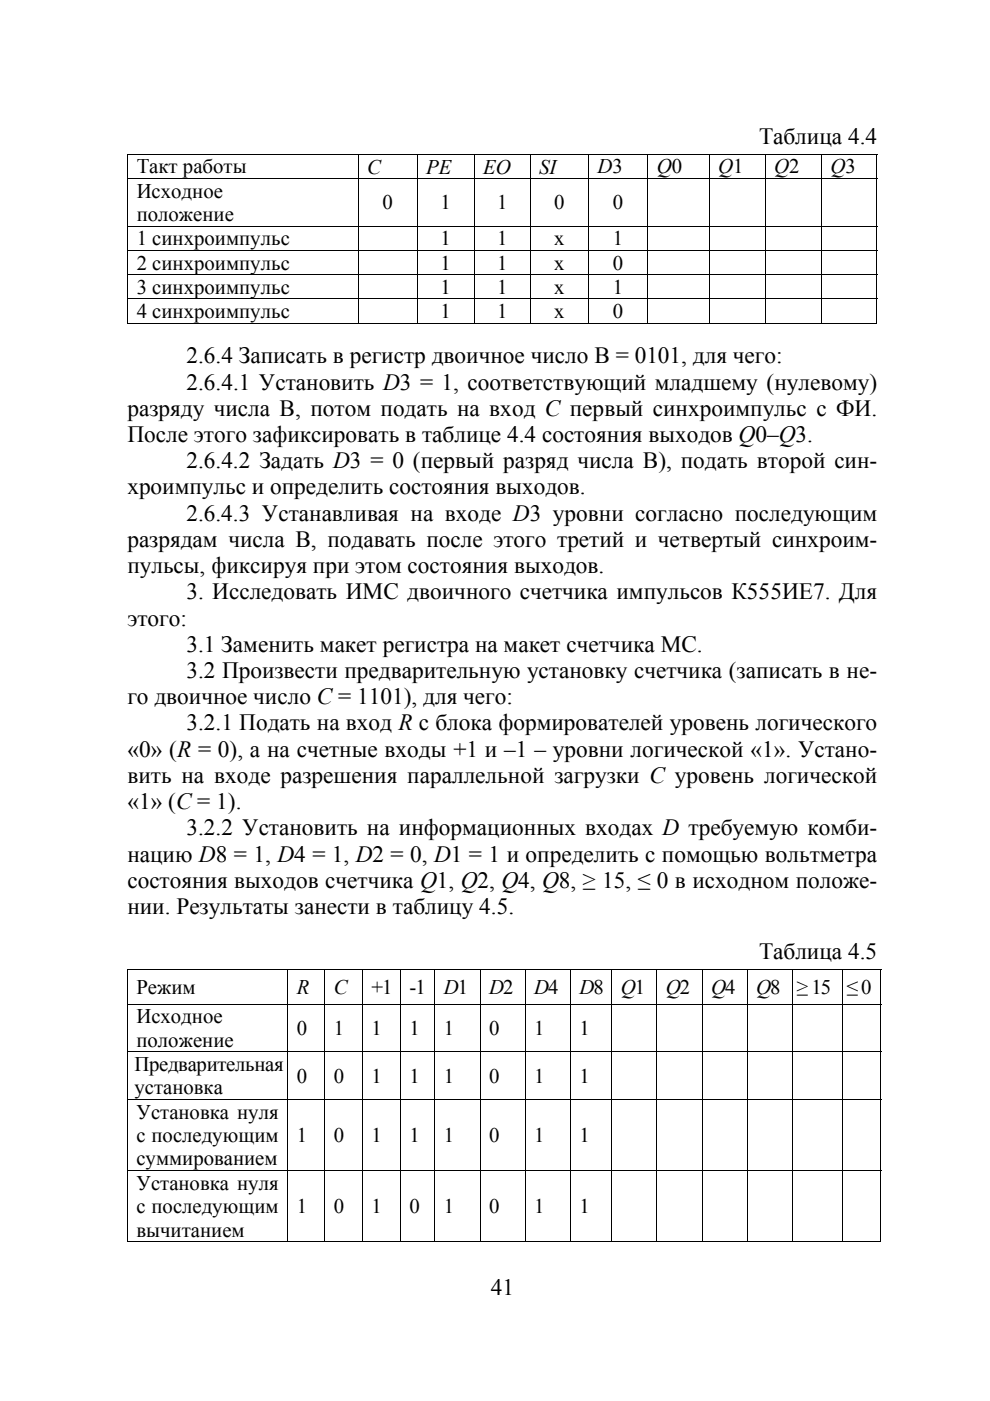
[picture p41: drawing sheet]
<svg xmlns="http://www.w3.org/2000/svg" width="210mm" height="297mm" viewBox="0 0 210 297" stroke-linecap="round" stroke-linejoin="round" font-family="sans-serif">
<defs><g id="words">
<g font-size="4.9">
<text x="160.9" y="30.4">Таблица 4.4</text>
<text x="39.5" y="77">2.6.4 Записать в регистр двоичное число В = 0101, для чего:</text>
<text x="39.5" y="82.6">2.6.4.1 Установить D3 = 1, соответствующий младшему (нулевому)</text>
<text x="27" y="88.1">разряду числа В, потом подать на вход С первый синхроимпульс с ФИ.</text>
<text x="27" y="93.7">После этого зафиксировать в таблице 4.4 состояния выходов Q0–Q3.</text>
<text x="39.5" y="99.3">2.6.4.2 Задать D3 = 0 (первый разряд числа В), подать второй син-</text>
<text x="27" y="104.8">хроимпульс и определить состояния выходов.</text>
<text x="39.5" y="110.4">2.6.4.3 Устанавливая на входе D3 уровни согласно последующим</text>
<text x="27" y="116">разрядам числа В, подавать после этого третий и четвертый синхроим-</text>
<text x="27" y="121.5">пульсы, фиксируя при этом состояния выходов.</text>
<text x="39.5" y="127.1">3. Исследовать ИМС двоичного счетчика импульсов К555ИЕ7. Для</text>
<text x="27" y="132.6">этого:</text>
<text x="39.5" y="143.8">3.2 Произвести предварительную установку счетчика (записать в не-</text>
<text x="39.5" y="138.2">3.1 Заменить макет регистра на макет счетчика МС.</text>
<text x="27" y="149.3">го двоичное число С = 1101), для чего:</text>
<text x="39.5" y="154.9">3.2.1 Подать на вход R с блока формирователей уровень логического</text>
<text x="27" y="160.4">«0» (R = 0), а на счетные входы +1 и –1 – уровни логической «1». Устано-</text>
<text x="27" y="166">вить на входе разрешения параллельной загрузки С уровень логической</text>
<text x="27" y="171.6">«1» (С = 1).</text>
<text x="39.5" y="177.1">3.2.2 Установить на информационных входах D требуемую комби-</text>
<text x="27" y="182.7">нацию D8 = 1, D4 = 1, D2 = 0, D1 = 1 и определить с помощью вольтметра</text>
<text x="27" y="188.2">состояния выходов счетчика Q1, Q2, Q4, Q8, ≥ 15, ≤ 0 в исходном положе-</text>
<text x="27" y="193.8">нии. Результаты занести в таблицу 4.5.</text>
<text x="160.9" y="203.3">Таблица 4.5</text>
<text x="104" y="274.6">41</text>
</g>
<g font-size="4.4">
<text x="29" y="36.8">Такт работы</text>
<text x="29" y="41.9">Исходное</text>
<text x="77.9" y="36.8">С</text>
<text x="90.4" y="36.8">РЕ</text>
<text x="102.5" y="36.8">ЕO</text>
<text x="114.3" y="36.8">SI</text>
<text x="126.7" y="36.8">D3</text>
<text x="139.3" y="36.8">Q0</text>
<text x="152.3" y="36.8">Q1</text>
<text x="164.1" y="36.8">Q2</text>
<text x="176.1" y="36.8">Q3</text>
<text x="29" y="46.9">положение</text>
<text x="81.1" y="44.4">0</text>
<text x="93.4" y="44.4">1</text>
<text x="105.4" y="44.4">1</text>
<text x="117.5" y="44.4">0</text>
<text x="129.9" y="44.4">0</text>
<text x="29" y="52">1 синхроимпульс</text>
<text x="93.4" y="52">1</text>
<text x="105.4" y="52">1</text>
<text x="117.5" y="52">х</text>
<text x="129.9" y="52">1</text>
<text x="29" y="57.1">2 синхроимпульс</text>
<text x="93.4" y="57.1">1</text>
<text x="105.4" y="57.1">1</text>
<text x="117.5" y="57.1">х</text>
<text x="129.9" y="57.1">0</text>
<text x="29" y="62.3">3 синхроимпульс</text>
<text x="93.4" y="62.3">1</text>
<text x="105.4" y="62.3">1</text>
<text x="117.5" y="62.3">х</text>
<text x="129.9" y="62.3">1</text>
<text x="29" y="67.4">4 синхроимпульс</text>
<text x="93.4" y="67.4">1</text>
<text x="105.4" y="67.4">1</text>
<text x="117.5" y="67.4">х</text>
<text x="129.9" y="67.4">0</text>
<text x="28.9" y="210.7">Режим</text>
<text x="62.9" y="210.7">R</text>
<text x="70.8" y="210.7">C</text>
<text x="78.8" y="210.7">+1</text>
<text x="86.8" y="210.7">-1</text>
<text x="94.1" y="210.7">D1</text>
<text x="103.7" y="210.7">D2</text>
<text x="113.3" y="210.7">D4</text>
<text x="122.9" y="210.7">D8</text>
<text x="131.6" y="210.7">Q1</text>
<text x="141.2" y="210.7">Q2</text>
<text x="150.8" y="210.7">Q4</text>
<text x="160.4" y="210.7">Q8</text>
<text x="169" y="210.7">≥15</text>
<text x="179.5" y="210.7">≤0</text>
<text x="28.9" y="216.9">Исходное</text>
<text x="28.9" y="221.9">положение</text>
<text x="62.9" y="219.4">0</text>
<text x="70.8" y="219.4">1</text>
<text x="78.8" y="219.4">1</text>
<text x="86.8" y="219.4">1</text>
<text x="94.1" y="219.4">1</text>
<text x="103.7" y="219.4">0</text>
<text x="113.3" y="219.4">1</text>
<text x="122.9" y="219.4">1</text>
<text x="28.5" y="227.1">Предварительная</text>
<text x="28.5" y="232">установка</text>
<text x="62.9" y="229.5">0</text>
<text x="70.8" y="229.5">0</text>
<text x="78.8" y="229.5">1</text>
<text x="86.8" y="229.5">1</text>
<text x="94.1" y="229.5">1</text>
<text x="103.7" y="229.5">0</text>
<text x="113.3" y="229.5">1</text>
<text x="122.9" y="229.5">1</text>
<text x="28.9" y="237.2">Установка нуля</text>
<text x="28.9" y="242.1">с последующим</text>
<text x="62.9" y="242.1">1</text>
<text x="70.8" y="242.1">0</text>
<text x="78.8" y="242.1">1</text>
<text x="86.8" y="242.1">1</text>
<text x="94.1" y="242.1">1</text>
<text x="103.7" y="242.1">0</text>
<text x="113.3" y="242.1">1</text>
<text x="122.9" y="242.1">1</text>
<text x="28.9" y="247.1">суммированием</text>
<text x="28.9" y="252.2">Установка нуля</text>
<text x="28.9" y="257.2">с последующим</text>
<text x="62.9" y="257.2">1</text>
<text x="70.8" y="257.2">0</text>
<text x="78.8" y="257.2">1</text>
<text x="86.8" y="257.2">0</text>
<text x="94.1" y="257.2">1</text>
<text x="103.7" y="257.2">0</text>
<text x="113.3" y="257.2">1</text>
<text x="122.9" y="257.2">1</text>
<text x="28.9" y="262.2">вычитанием</text>
</g>
</g></defs>
<path d="M27 32.6h.2v.2h-.2zM185.8 32.6h.2v.2h-.2zM185.8 68.4h.2v.2h-.2zM26.9 205.5h.2v.2h-.2zM186.7 205.5h.2v.2h-.2zM186.7 263.2h.2v.1h-.2z" fill="#000"/>
<g fill="none" stroke="#000" stroke-width=".21">
<path d="M27 32.7h159M27 37.8h159M27.1 32.8v5M27.1 37.9v10M76 32.8v5M76 37.9v10M88.5 32.8v5M88.5 37.9v10M100.6 32.8v5M100.6 37.9v10M112.4 32.8v5M112.4 37.9v10"/>
<path d="M124.8 32.8v5M124.8 37.9v10M137.4 32.8v5M137.4 37.9v10M150.4 32.8v5M150.4 37.9v10M162.2 32.8v5M162.2 37.9v10M174.2 32.8v5M174.2 37.9v10M185.9 32.8v5M185.9 37.9v10"/>
<path d="M27 47.9h159M27 53.1h159M27 58.2h159M27.1 48v5M27.1 53.2v4.9M27.1 58.3v5M76 48v5M76 53.2v4.9M76 58.3v5M88.5 48v5M88.5 53.2v4.9M88.5 58.3v5"/>
<path d="M100.6 48v5M100.6 53.2v4.9M100.6 58.3v5M112.4 48v5M112.4 53.2v4.9M112.4 58.3v5M124.8 48v5M124.8 53.2v4.9M124.8 58.3v5M137.4 48v5M137.4 53.2v4.9M137.4 58.3v5"/>
<path d="M150.4 48v5M150.4 53.2v4.9M150.4 58.3v5M162.2 48v5M162.2 53.2v4.9M162.2 58.3v5M174.2 48v5M174.2 53.2v4.9M174.2 58.3v5M185.9 48v5M185.9 53.2v4.9M185.9 58.3v5"/>
<path d="M27 63.4h159M27 68.5h48.9M27.1 63.5v5.1M76 63.5v5.1M76.1 68.5h12.3M88.5 63.5v5.1M88.5 68.5h12M100.6 63.5v5.1M100.6 68.5h11.7M112.4 63.5v5.1M112.5 68.5h12.2M124.8 63.5v5.1"/>
<path d="M124.8 68.5h12.5M137.4 63.5v5.1M137.4 68.5h12.9M150.4 63.5v5.1M150.5 68.5h11.6M162.2 63.5v5.1M162.3 68.5h11.8M174.2 63.5v5.1M174.2 68.5h11.6M185.9 63.5v5.1M26.9 205.6h160M26.9 212.9h160"/>
<path d="M27 205.7v7.1M27 213v9.9M61 205.7v7.1M61 213v9.9M68.9 205.7v7.1M68.9 213v9.9M76.9 205.7v7.1M76.9 213v9.9M84.9 205.7v7.1M84.9 213v9.9M92.2 205.7v7.1M92.2 213v9.9"/>
<path d="M101.8 205.7v7.1M101.8 213v9.9M111.4 205.7v7.1M111.4 213v9.9M120.9 205.7v7.1M120.9 213v9.9M129.7 205.7v7.1M129.7 213v9.9M139.3 205.7v7.1M139.3 213v9.9M148.9 205.7v7.1M148.9 213v9.9"/>
<path d="M158.5 205.7v7.1M158.5 213v9.9M168 205.7v7.1M168 213v9.9M178.6 205.7v7.1M178.6 213v9.9M186.8 205.7v7.1M186.8 213v9.9M26.9 223h160M26.9 233.1h160M27 223.1v9.9M27 233.2v14.9"/>
<path d="M61 223.1v9.9M61 233.2v14.9M68.9 223.1v9.9M68.9 233.2v14.9M76.9 223.1v9.9M76.9 233.2v14.9M84.9 223.1v9.9M84.9 233.2v14.9M92.2 223.1v9.9M92.2 233.2v14.9M101.8 223.1v9.9M101.8 233.2v14.9"/>
<path d="M111.4 223.1v9.9M111.4 233.2v14.9M120.9 223.1v9.9M120.9 233.2v14.9M129.7 223.1v9.9M129.7 233.2v14.9M139.3 223.1v9.9M139.3 233.2v14.9M148.9 223.1v9.9M148.9 233.2v14.9M158.5 223.1v9.9M158.5 233.2v14.9"/>
<path d="M168 223.1v9.9M168 233.2v14.9M178.6 223.1v9.9M178.6 233.2v14.9M186.8 223.1v9.9M186.8 233.2v14.9M26.9 248.2h160M27 248.2v15.1M61 248.2v15.1M68.9 248.2v15.1M76.9 248.2v15.1M84.9 248.2v15.1"/>
<path d="M92.2 248.2v15.1M101.8 248.2v15.1M111.4 248.2v15.1M120.9 248.2v15.1M129.7 248.2v15.1M139.3 248.2v15.1M148.9 248.2v15.1M158.5 248.2v15.1M168 248.2v15.1M178.6 248.2v15.1M186.8 248.2v15.1M26.9 263.2h34"/>
<path d="M61.1 263.2h7.7M68.9 263.2h7.9M76.9 263.2h8M85 263.2h7.1M92.3 263.2h9.4M101.9 263.2h9.4M111.5 263.2h9.4M121 263.2h8.6M129.8 263.2h9.4M139.4 263.2h9.4M149 263.2h9.4M158.5 263.2h9.5"/>
<path d="M168.1 263.2h10.4M178.7 263.2h8"/>
</g>
<use href="#words"/>
</svg>
